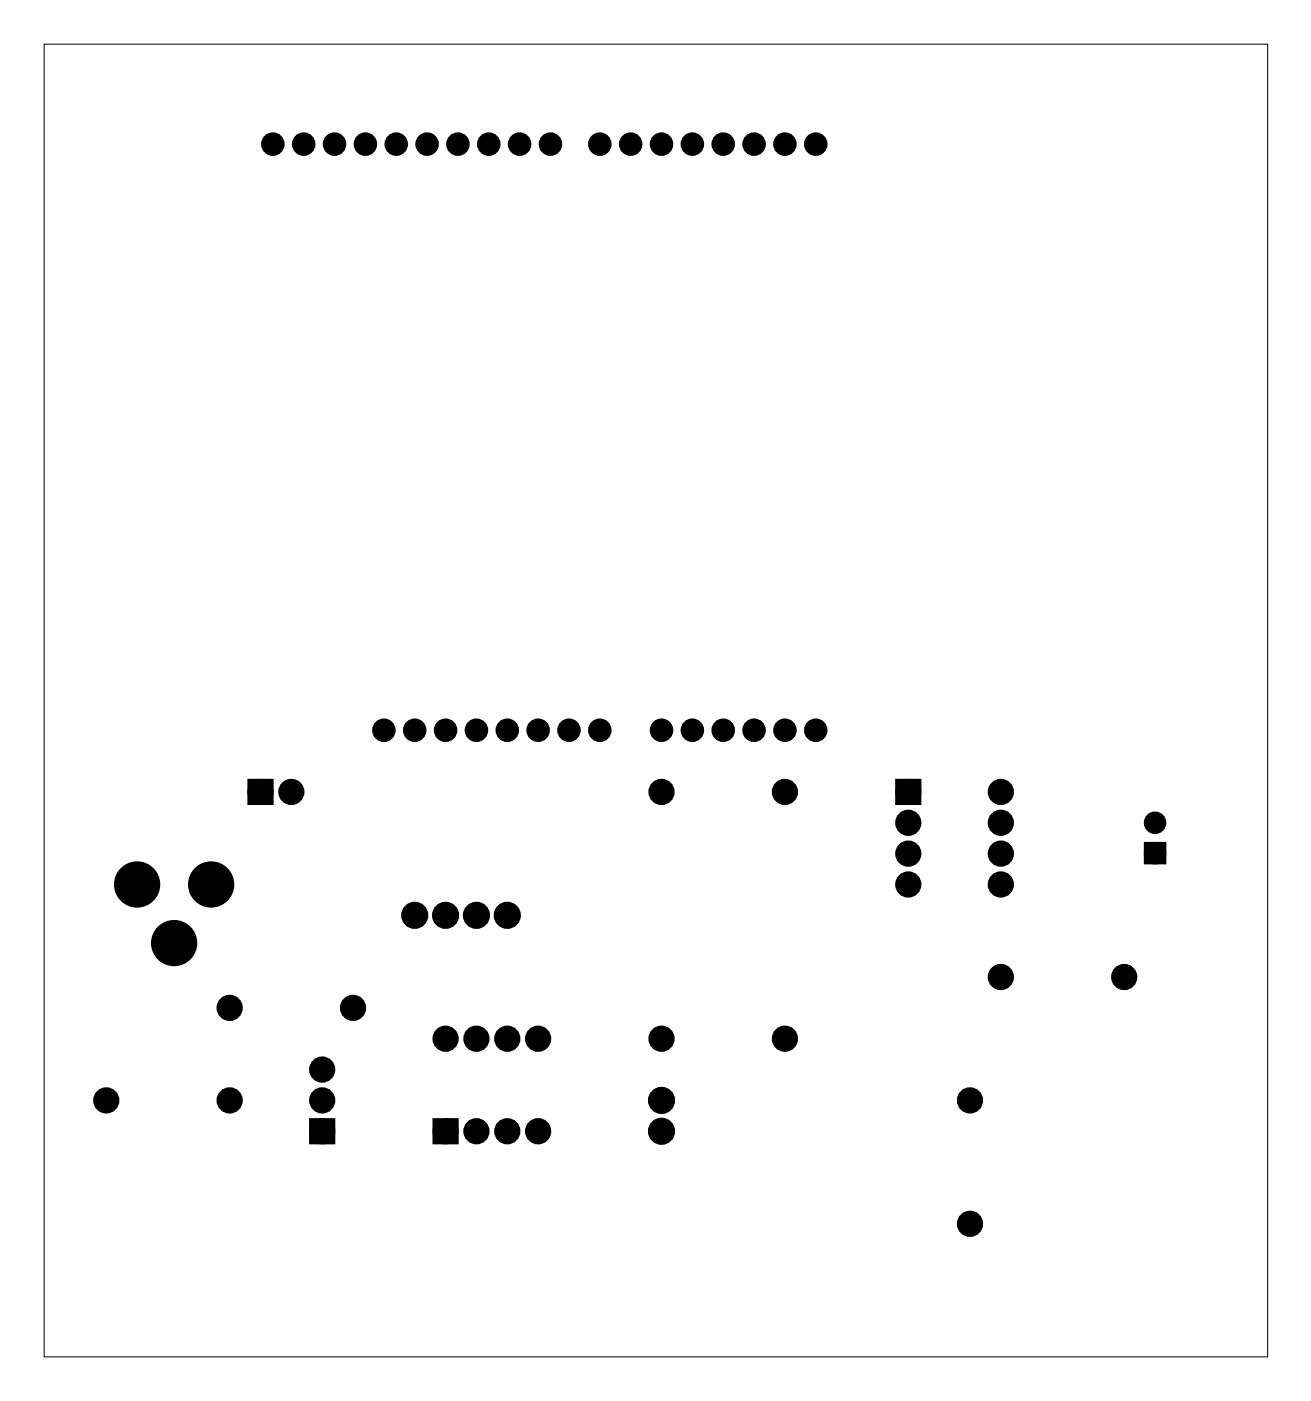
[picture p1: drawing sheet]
<svg xmlns="http://www.w3.org/2000/svg" width="108mm" height="115mm" viewBox="0 0 108 115" stroke-linecap="round" stroke-linejoin="round" font-family="sans-serif">
<path d="M3.6 3.6h100.8v108.1h-100.8z" fill="none" stroke="#000" stroke-width=".08"/>
<g fill="#000">
<circle cx="22.5" cy="11.9" r=".66"/>
<circle cx="25" cy="11.9" r=".66"/>
<circle cx="27.5" cy="11.9" r=".66"/>
<circle cx="30.1" cy="11.9" r=".66"/>
<circle cx="32.6" cy="11.9" r=".66"/>
<circle cx="35.2" cy="11.9" r=".66"/>
<circle cx="37.7" cy="11.9" r=".66"/>
<circle cx="40.2" cy="11.9" r=".66"/>
<circle cx="42.8" cy="11.9" r=".66"/>
<circle cx="45.3" cy="11.9" r=".66"/>
<circle cx="49.4" cy="11.9" r=".66"/>
<circle cx="51.9" cy="11.9" r=".66"/>
<circle cx="54.5" cy="11.9" r=".66"/>
<circle cx="57" cy="11.9" r=".66"/>
<circle cx="59.6" cy="11.9" r=".66"/>
<circle cx="62.1" cy="11.9" r=".66"/>
<circle cx="64.6" cy="11.9" r=".66"/>
<circle cx="67.2" cy="11.9" r=".66"/>
<circle cx="11.3" cy="72.8" r="1.52"/>
<circle cx="14.3" cy="77.7" r="1.52"/>
<circle cx="17.4" cy="72.8" r="1.52"/>
<circle cx="21.5" cy="65.2" r=".7"/>
<circle cx="24" cy="65.2" r=".7"/>
<circle cx="31.6" cy="60.1" r=".66"/>
<circle cx="34.2" cy="75.4" r=".74"/>
<circle cx="34.2" cy="60.1" r=".66"/>
<circle cx="36.7" cy="75.4" r=".74"/>
<circle cx="36.7" cy="60.1" r=".66"/>
<circle cx="39.2" cy="75.4" r=".74"/>
<circle cx="39.2" cy="60.1" r=".66"/>
<circle cx="41.8" cy="75.4" r=".74"/>
<circle cx="41.8" cy="60.1" r=".66"/>
<circle cx="44.3" cy="60.1" r=".66"/>
<circle cx="46.9" cy="60.1" r=".66"/>
<circle cx="49.4" cy="60.1" r=".66"/>
<circle cx="54.5" cy="65.2" r=".7"/>
<circle cx="54.5" cy="60.1" r=".66"/>
<circle cx="57" cy="60.1" r=".66"/>
<circle cx="59.6" cy="60.1" r=".66"/>
<circle cx="62.1" cy="60.1" r=".66"/>
<circle cx="64.6" cy="65.2" r=".7"/>
<circle cx="64.6" cy="60.1" r=".66"/>
<circle cx="67.2" cy="60.1" r=".66"/>
<circle cx="74.8" cy="72.8" r=".7"/>
<circle cx="74.8" cy="65.2" r=".7"/>
<circle cx="74.8" cy="70.3" r=".7"/>
<circle cx="74.8" cy="67.7" r=".7"/>
<circle cx="82.4" cy="72.8" r=".7"/>
<circle cx="82.4" cy="65.2" r=".7"/>
<circle cx="82.4" cy="67.7" r=".7"/>
<circle cx="82.4" cy="70.3" r=".7"/>
<circle cx="95.1" cy="70.2" r=".6"/>
<circle cx="95.1" cy="67.7" r=".6"/>
<circle cx="8.8" cy="90.6" r=".7"/>
<circle cx="18.9" cy="83" r=".7"/>
<circle cx="18.9" cy="90.6" r=".7"/>
<circle cx="26.5" cy="90.6" r=".7"/>
<circle cx="26.5" cy="88.1" r=".7"/>
<circle cx="26.5" cy="93.1" r=".7"/>
<circle cx="29.1" cy="83" r=".7"/>
<circle cx="36.7" cy="85.5" r=".7"/>
<circle cx="36.7" cy="93.1" r=".7"/>
<circle cx="39.2" cy="85.5" r=".7"/>
<circle cx="39.2" cy="93.1" r=".7"/>
<circle cx="41.8" cy="85.5" r=".7"/>
<circle cx="41.8" cy="93.1" r=".7"/>
<circle cx="44.3" cy="85.5" r=".7"/>
<circle cx="44.3" cy="93.1" r=".7"/>
<circle cx="54.5" cy="93.1" r=".74"/>
<circle cx="54.5" cy="90.6" r=".74"/>
<circle cx="54.5" cy="85.5" r=".7"/>
<circle cx="64.6" cy="85.5" r=".7"/>
<circle cx="79.9" cy="90.6" r=".7"/>
<circle cx="82.4" cy="80.4" r=".7"/>
<circle cx="92.6" cy="80.4" r=".7"/>
<circle cx="79.9" cy="100.8" r=".7"/>
</g>
<g fill="none" stroke="#000" stroke-width=".61" stroke-linecap="butt">
<circle cx="22.5" cy="11.9" r=".66"/>
<circle cx="25" cy="11.9" r=".66"/>
<circle cx="27.5" cy="11.9" r=".66"/>
<circle cx="30.1" cy="11.9" r=".66"/>
<circle cx="32.6" cy="11.9" r=".66"/>
<circle cx="35.2" cy="11.9" r=".66"/>
<circle cx="37.7" cy="11.9" r=".66"/>
<circle cx="40.2" cy="11.9" r=".66"/>
<circle cx="42.8" cy="11.9" r=".66"/>
<circle cx="45.3" cy="11.9" r=".66"/>
<circle cx="49.4" cy="11.9" r=".66"/>
<circle cx="51.9" cy="11.9" r=".66"/>
<circle cx="54.5" cy="11.9" r=".66"/>
<circle cx="57" cy="11.9" r=".66"/>
<circle cx="59.6" cy="11.9" r=".66"/>
<circle cx="62.1" cy="11.9" r=".66"/>
<circle cx="64.6" cy="11.9" r=".66"/>
<circle cx="67.2" cy="11.9" r=".66"/>
<circle cx="31.6" cy="60.1" r=".66"/>
<circle cx="34.2" cy="60.1" r=".66"/>
<circle cx="36.7" cy="60.1" r=".66"/>
<circle cx="39.2" cy="60.1" r=".66"/>
<circle cx="41.8" cy="60.1" r=".66"/>
<circle cx="44.3" cy="60.1" r=".66"/>
<circle cx="46.9" cy="60.1" r=".66"/>
<circle cx="49.4" cy="60.1" r=".66"/>
<circle cx="54.5" cy="60.1" r=".66"/>
<circle cx="57" cy="60.1" r=".66"/>
<circle cx="59.6" cy="60.1" r=".66"/>
<circle cx="62.1" cy="60.1" r=".66"/>
<circle cx="64.6" cy="60.1" r=".66"/>
<circle cx="67.2" cy="60.1" r=".66"/>
</g>
<path d="M20.8 64.5h1.3v1.4h-1.3zM74.1 64.5h1.4v1.4h-1.4zM94.5 69.6h1.2v1.2h-1.2zM25.8 92.4h1.4v1.4h-1.4zM36 92.4h1.4v1.4h-1.4z" fill="#000"/>
<g fill="none" stroke="#000" stroke-width=".76" stroke-linecap="butt">
<path d="M20.8 64.5h1.3v1.4h-1.3zM74.1 64.5h1.4v1.4h-1.4zM25.8 92.4h1.4v1.4h-1.4zM36 92.4h1.4v1.4h-1.4z"/>
<circle cx="11.3" cy="72.8" r="1.52"/>
<circle cx="14.3" cy="77.7" r="1.52"/>
<circle cx="17.4" cy="72.8" r="1.52"/>
<circle cx="21.5" cy="65.2" r=".7"/>
<circle cx="24" cy="65.2" r=".7"/>
<circle cx="34.2" cy="75.4" r=".74"/>
<circle cx="36.7" cy="75.4" r=".74"/>
<circle cx="39.2" cy="75.4" r=".74"/>
<circle cx="41.8" cy="75.4" r=".74"/>
<circle cx="54.5" cy="65.2" r=".7"/>
<circle cx="64.6" cy="65.2" r=".7"/>
<circle cx="74.8" cy="72.8" r=".7"/>
<circle cx="74.8" cy="70.3" r=".7"/>
<circle cx="74.8" cy="67.7" r=".7"/>
<circle cx="74.8" cy="65.2" r=".7"/>
<circle cx="82.4" cy="72.8" r=".7"/>
<circle cx="82.4" cy="70.3" r=".7"/>
<circle cx="82.4" cy="67.7" r=".7"/>
<circle cx="82.4" cy="65.2" r=".7"/>
<circle cx="8.8" cy="90.6" r=".7"/>
<circle cx="18.9" cy="90.6" r=".7"/>
<circle cx="18.9" cy="83" r=".7"/>
<circle cx="26.5" cy="88.1" r=".7"/>
<circle cx="26.5" cy="90.6" r=".7"/>
<circle cx="26.5" cy="93.1" r=".7"/>
<circle cx="29.1" cy="83" r=".7"/>
<circle cx="36.7" cy="85.5" r=".7"/>
<circle cx="36.7" cy="93.1" r=".7"/>
<circle cx="39.2" cy="85.5" r=".7"/>
<circle cx="39.2" cy="93.1" r=".7"/>
<circle cx="41.8" cy="85.5" r=".7"/>
<circle cx="41.8" cy="93.1" r=".7"/>
<circle cx="44.3" cy="85.5" r=".7"/>
<circle cx="44.3" cy="93.1" r=".7"/>
<circle cx="54.5" cy="93.1" r=".74"/>
<circle cx="54.5" cy="90.6" r=".74"/>
<circle cx="54.5" cy="85.5" r=".7"/>
<circle cx="64.6" cy="85.5" r=".7"/>
<circle cx="79.9" cy="90.6" r=".7"/>
<circle cx="82.4" cy="80.4" r=".7"/>
<circle cx="92.6" cy="80.4" r=".7"/>
<circle cx="79.9" cy="100.8" r=".7"/>
</g>
<g fill="none" stroke="#000" stroke-width=".65" stroke-linecap="butt">
<path d="M94.5 69.6h1.2v1.2h-1.2z"/>
<circle cx="95.1" cy="70.2" r=".6"/>
<circle cx="95.1" cy="67.7" r=".6"/>
</g>
</svg>
